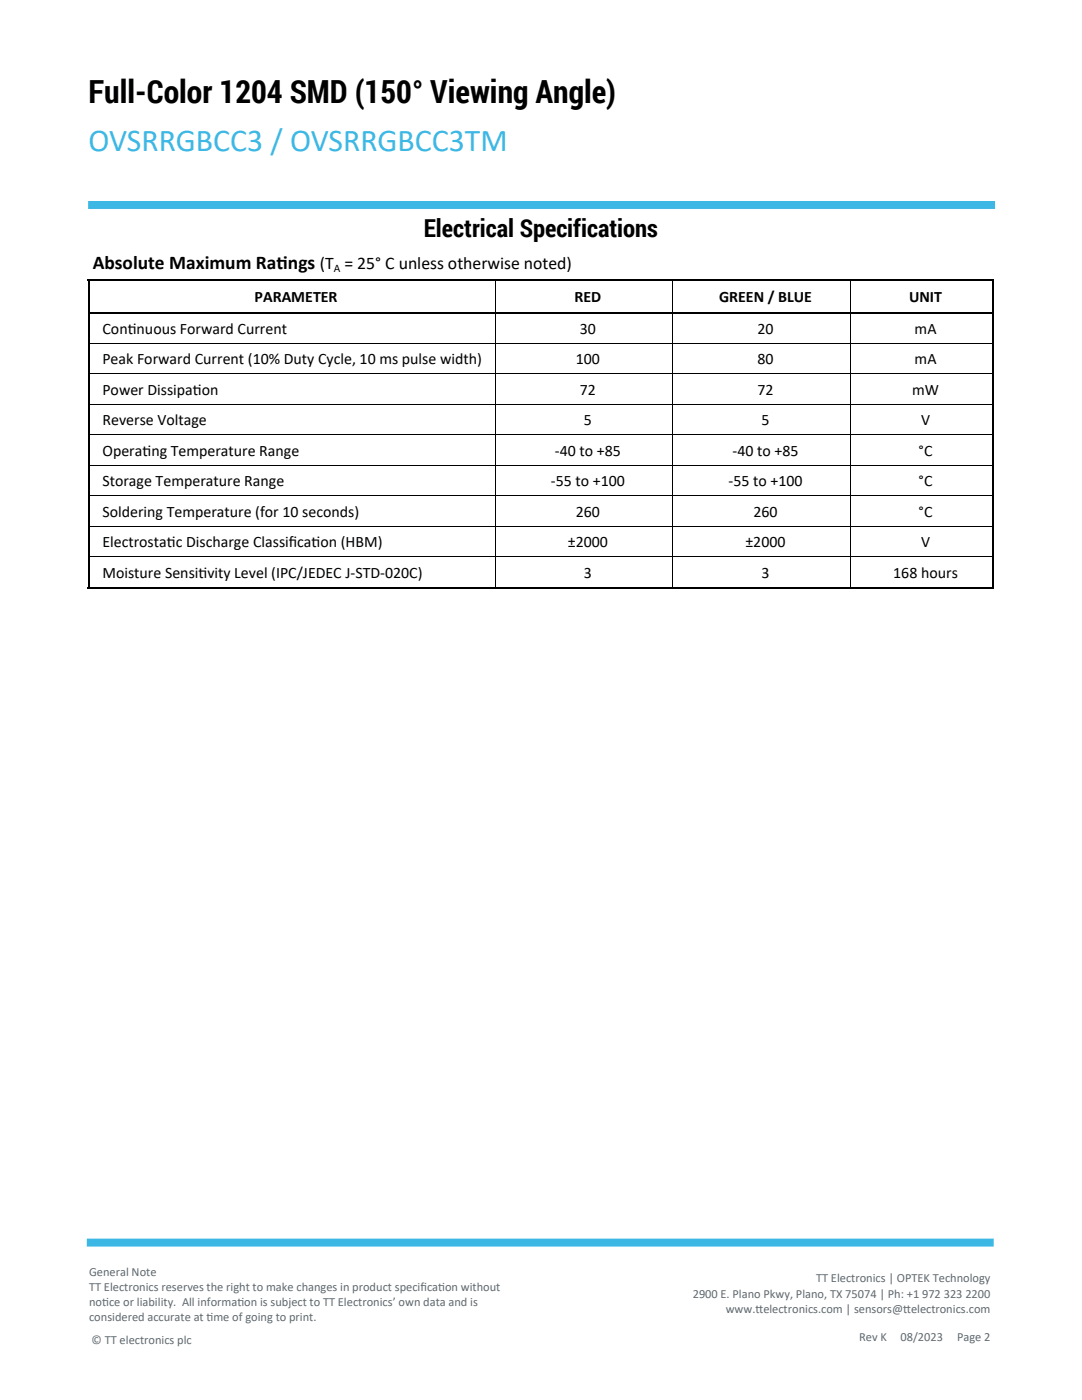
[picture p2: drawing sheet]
<svg xmlns="http://www.w3.org/2000/svg" width="216mm" height="279mm" viewBox="0 0 216 279" stroke-linecap="round" stroke-linejoin="round" font-family="sans-serif">
<defs><g id="words">
<text font-size="6.3" x="17.7" y="20.6">Full-Color 1204 SMD (150° Viewing Angle)</text>
<text font-size="6.3" fill="#3db7e4" x="17.7" y="30.1">OVSRRGBCC3 / OVSRRGBCC3TM</text>
<text font-size="4.9" x="84.5" y="47.2">Electrical Specifications</text>
<g font-size="3.9">
<text x="18.5" y="53.7">Absolute Maximum Rat</text>
<text x="55.2" y="53.7">ings (T = 25° C unless otherwise noted)</text>
</g>
<g font-size="3.2">
<text x="50.8" y="60.2">PARAMETER</text>
<text x="114.7" y="60.2">RED</text>
<text x="143.5" y="60.2">GREEN / BLUE</text>
<text x="181.4" y="60.2">UNIT</text>
<text x="20.4" y="66.6">Cont</text>
<text x="25.5" y="66.6">inuous Forward Current</text>
<text x="115.7" y="66.6">30</text>
<text x="151.1" y="66.6">20</text>
<text x="182.5" y="66.6">mA</text>
<text x="20.4" y="72.7">Peak Forward Current (10% Duty Cycle, 10 ms pulse width)</text>
<text x="114.9" y="72.7">100</text>
<text x="151.1" y="72.7">80</text>
<text x="182.5" y="72.7">mA</text>
<text x="20.4" y="78.8">Power Dissipat</text>
<text x="38.5" y="78.8">ion</text>
<text x="115.7" y="78.8">72</text>
<text x="151.1" y="78.8">72</text>
<text x="182" y="78.8">mW</text>
<text x="20.4" y="84.9">Reverse Voltage</text>
<text x="116.5" y="84.9">5</text>
<text x="151.9" y="84.9">5</text>
<text x="183.8" y="84.9">V</text>
<text x="20.4" y="91">Operat</text>
<text x="28.4" y="91">ing Temperature Range</text>
<text x="110.7" y="91">-40 to +85</text>
<text x="146.2" y="91">-40 to +85</text>
<text x="183.3" y="91">°C</text>
<text x="20.4" y="97.1">Storage Temperature Range</text>
<text x="109.9" y="97.1">-55 to +100</text>
<text x="145.4" y="97.1">-55 to +100</text>
<text x="183.3" y="97.1">°C</text>
<text x="20.4" y="103.1">Soldering Temperature (for 10 seconds)</text>
<text x="114.9" y="103.1">260</text>
<text x="150.3" y="103.1">260</text>
<text x="183.3" y="103.1">°C</text>
<text x="20.4" y="109.2">Electrostat</text>
<text x="33.3" y="109.2">ic Discharge Classif</text>
<text x="57.6" y="109.2">icat</text>
<text x="62.2" y="109.2">ion (HBM)</text>
<text x="113.3" y="109.2">±2000</text>
<text x="148.7" y="109.2">±2000</text>
<text x="183.8" y="109.2">V</text>
<text x="20.4" y="115.3">Moisture Sensit</text>
<text x="39.6" y="115.3">ivity Level (IPC/JEDEC J-STD-020C)</text>
<text x="116.5" y="115.3">3</text>
<text x="151.9" y="115.3">3</text>
<text x="178.2" y="115.3">168 hours</text>
</g>
<g font-size="2.5" fill="#5e6a71">
<text x="17.8" y="254.6">General Note</text>
<text x="17.8" y="257.6">TT Electronics reserves the right to make changes in product specif</text>
<text x="83.9" y="257.6">icat</text>
<text x="87.4" y="257.6">ion without</text>
<text x="162.8" y="255.9">TT Electronics | OPTEK Technology</text>
<text x="17.8" y="260.6">not</text>
<text x="17.8" y="263.7">considered accurate at t</text>
<text x="20.4" y="260.6">ice or liability. All informat</text>
<text x="41.2" y="263.7">ime of going to print.</text>
<text x="47.4" y="260.6">ion is subject to TT Electronics’ own data and is</text>
<text x="138.2" y="259">2900 E. Plano Pkwy, Plano, TX 75074 | Ph: +1 972 323 2200</text>
<text x="144.8" y="262">www.t</text>
<text x="150.8" y="262">telectronics.com | sensors@t</text>
<text x="180.2" y="262">telectronics.com</text>
<text x="18.3" y="268.2">© TT electronics plc</text>
<text x="171.4" y="267.6">Rev K</text>
<text x="179.7" y="267.6">08/2023</text>
<text x="191" y="267.6">Page 2</text>
</g>
<text font-size="2.3" x="66.6" y="54.2">A</text>
</g></defs>
<path d="M17.6 40.9h181M17.3 248h181" fill="none" stroke="#3db7e4" stroke-width="1.6" stroke-linecap="butt"/>
<path d="M17.5 56h180.9M17.7 55.9v61.2M198.2 55.9v61.2M17.9 62.4h180.1M17.5 117.3h180.9" fill="none" stroke="#000" stroke-width=".36"/>
<g fill="none" stroke="#000" stroke-width=".2">
<path d="M98.8 56.1v6.1M134.2 56.1v6.1M169.7 56.1v6.1M17.9 68.6h180.1M17.9 74.6h180.1M98.8 62.5v54.6M134.2 62.5v54.6M169.7 62.5v54.6M17.9 80.7h180.1M17.9 86.8h180.1M17.9 92.9h180.1M17.9 99h180.1"/>
<path d="M17.9 105.1h180.1M17.9 111.1h180.1"/>
</g>
<use href="#words"/>
</svg>
